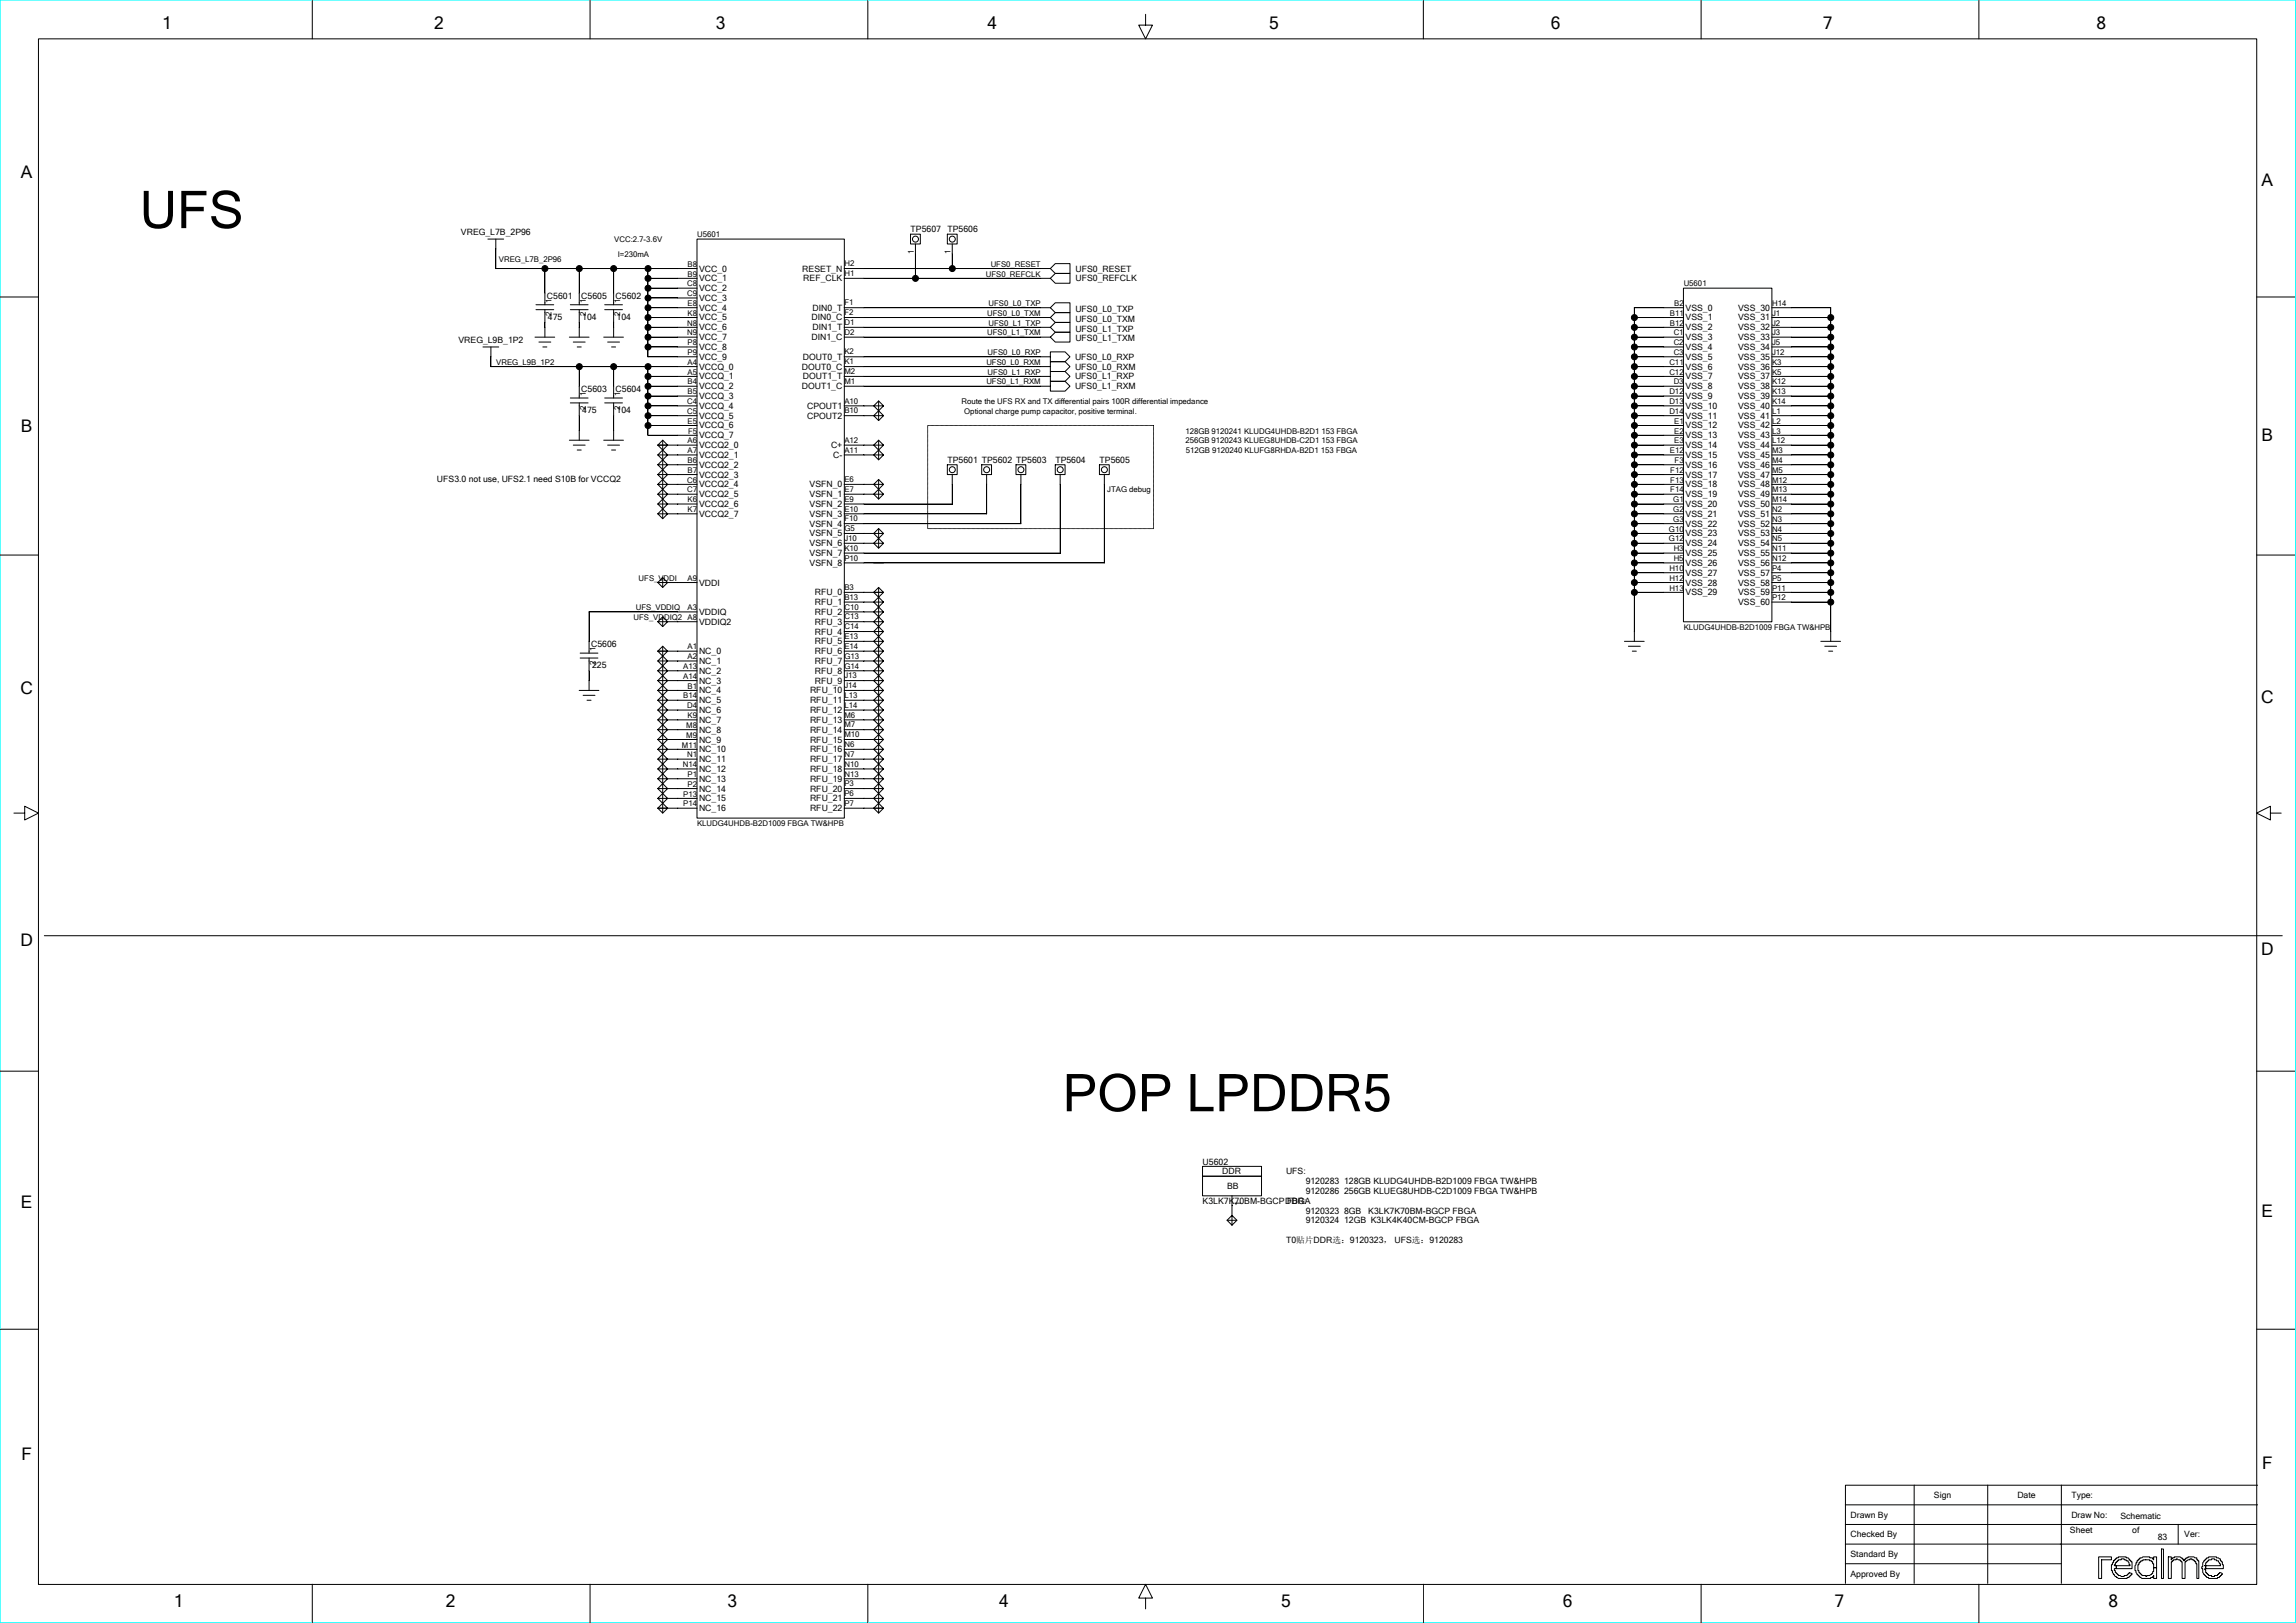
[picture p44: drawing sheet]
<svg xmlns="http://www.w3.org/2000/svg" width="297mm" height="210mm" viewBox="0 0 297 210" stroke-linecap="round" stroke-linejoin="round" font-family="sans-serif">
<defs><g id="words">
<g font-size="6.7">
<text x="18.1" y="29.5">UFS</text>
<text x="137.5" y="143.8">POP LPDDR5</text>
</g>
<g font-size="2.2">
<text x="21" y="3.8">1</text>
<text x="56.1" y="3.8">2</text>
<text x="92.6" y="3.8">3</text>
<text x="127.8" y="3.8">4</text>
<text x="164.2" y="3.8">5</text>
<text x="200.6" y="3.8">6</text>
<text x="235.8" y="3.8">7</text>
<text x="271.2" y="3.8">8</text>
<text x="2.7" y="23">A</text>
<text x="292.6" y="24.1">A</text>
<text x="2.7" y="55.9">B</text>
<text x="292.6" y="57">B</text>
<text x="2.6" y="89.8">C</text>
<text x="292.5" y="90.9">C</text>
<text x="2.6" y="122.4">D</text>
<text x="292.5" y="123.5">D</text>
<text x="2.7" y="156.3">E</text>
<text x="292.6" y="157.4">E</text>
<text x="2.8" y="188.9">F</text>
<text x="292.6" y="190.1">F</text>
<text x="22.5" y="208">1</text>
<text x="57.7" y="208">2</text>
<text x="94.1" y="208">3</text>
<text x="129.3" y="208">4</text>
<text x="165.7" y="208">5</text>
<text x="202.2" y="208">6</text>
<text x="237.3" y="208">7</text>
<text x="272.7" y="208">8</text>
</g>
<g font-size="1.1">
<text x="59.6" y="30.4">VREG_L7B_2P96</text>
<text x="90.4" y="35.1">VCC_0</text>
<text x="103.8" y="35.1">RESET_N</text>
<text x="117.8" y="30">TP5607</text>
<text x="122.6" y="30">TP5606</text>
<text x="139.1" y="35.1">UFS0_RESET</text>
<text x="70.7" y="38.7">C5601</text>
<text x="70.9" y="41.3">475</text>
<text x="75.2" y="38.7">C5605</text>
<text x="75.3" y="41.3">104</text>
<text x="79.6" y="38.7">C5602</text>
<text x="79.8" y="41.3">104</text>
<text x="90.4" y="36.4">VCC_1</text>
<text x="90.4" y="37.7">VCC_2</text>
<text x="90.4" y="38.9">VCC_3</text>
<text x="90.4" y="40.2">VCC_4</text>
<text x="90.4" y="41.5">VCC_5</text>
<text x="103.9" y="36.4">REF_CLK</text>
<text x="105" y="41.5">DIN0_C</text>
<text x="105.1" y="40.2">DIN0_T</text>
<text x="139.1" y="40.4">UFS0_L0_TXP</text>
<text x="139.1" y="41.6">UFS0_L0_TXM</text>
<text x="139.1" y="36.4">UFS0_REFCLK</text>
<text x="218" y="40.2">VSS_0</text>
<text x="218" y="41.5">VSS_1</text>
<text x="224.8" y="40.2">VSS_30</text>
<text x="224.8" y="41.5">VSS_31</text>
<text x="59.3" y="44.4">VREG_L9B_1P2</text>
<text x="90.4" y="42.7">VCC_6</text>
<text x="90.4" y="44">VCC_7</text>
<text x="90.4" y="45.3">VCC_8</text>
<text x="90.4" y="46.6">VCC_9</text>
<text x="90.4" y="47.8">VCCQ_0</text>
<text x="103.7" y="47.8">DOUT0_C</text>
<text x="103.9" y="46.6">DOUT0_T</text>
<text x="105" y="44">DIN1_C</text>
<text x="105.1" y="42.7">DIN1_T</text>
<text x="139.1" y="46.6">UFS0_L0_RXP</text>
<text x="139.1" y="47.8">UFS0_L0_RXM</text>
<text x="139.1" y="42.9">UFS0_L1_TXP</text>
<text x="139.1" y="44.2">UFS0_L1_TXM</text>
<text x="218" y="42.7">VSS_2</text>
<text x="218" y="44">VSS_3</text>
<text x="218" y="45.3">VSS_4</text>
<text x="218" y="46.6">VSS_5</text>
<text x="218" y="47.8">VSS_6</text>
<text x="224.8" y="42.7">VSS_32</text>
<text x="224.8" y="44">VSS_33</text>
<text x="224.8" y="45.3">VSS_34</text>
<text x="224.8" y="46.6">VSS_35</text>
<text x="224.8" y="47.8">VSS_36</text>
<text x="75.2" y="50.7">C5603</text>
<text x="75.3" y="53.4">475</text>
<text x="79.6" y="50.7">C5604</text>
<text x="79.8" y="53.4">104</text>
<text x="90.4" y="49.1">VCCQ_1</text>
<text x="90.4" y="50.4">VCCQ_2</text>
<text x="90.4" y="51.6">VCCQ_3</text>
<text x="90.4" y="52.9">VCCQ_4</text>
<text x="103.7" y="50.4">DOUT1_C</text>
<text x="103.9" y="49.1">DOUT1_T</text>
<text x="104.4" y="52.9">CPOUT1</text>
<text x="139.1" y="49.1">UFS0_L1_RXP</text>
<text x="139.1" y="50.4">UFS0_L1_RXM</text>
<text x="218" y="49.1">VSS_7</text>
<text x="218" y="50.4">VSS_8</text>
<text x="218" y="51.6">VSS_9</text>
<text x="218" y="52.9">VSS_10</text>
<text x="224.8" y="49.1">VSS_37</text>
<text x="224.8" y="50.4">VSS_38</text>
<text x="224.8" y="51.6">VSS_39</text>
<text x="224.8" y="52.9">VSS_40</text>
<text x="90.4" y="54.2">VCCQ_5</text>
<text x="90.4" y="55.4">VCCQ_6</text>
<text x="90.4" y="56.7">VCCQ_7</text>
<text x="90.4" y="58">VCCQ2_0</text>
<text x="90.4" y="59.3">VCCQ2_1</text>
<text x="104.4" y="54.2">CPOUT2</text>
<text x="107.5" y="58">C+</text>
<text x="107.8" y="59.3">C-</text>
<text x="122.6" y="59.9">TP5601 TP5602 TP5603</text>
<text x="136.5" y="59.9">TP5604</text>
<text x="142.2" y="59.9">TP5605</text>
<text x="218" y="54.2">VSS_11</text>
<text x="218" y="55.4">VSS_12</text>
<text x="218" y="56.7">VSS_13</text>
<text x="218" y="58">VSS_14</text>
<text x="218" y="59.3">VSS_15</text>
<text x="224.8" y="54.2">VSS_41</text>
<text x="224.8" y="55.4">VSS_42</text>
<text x="224.8" y="56.7">VSS_43</text>
<text x="224.8" y="58">VSS_44</text>
<text x="224.8" y="59.3">VSS_45</text>
<text x="56.5" y="62.4">UFS3.0 not use, UFS2.1 need S10B for VCCQ2</text>
<text x="90.4" y="60.5">VCCQ2_2</text>
<text x="90.4" y="61.8">VCCQ2_3</text>
<text x="90.4" y="63.1">VCCQ2_4</text>
<text x="90.4" y="64.3">VCCQ2_5</text>
<text x="90.4" y="65.6">VCCQ2_6</text>
<text x="104.7" y="63.1">VSFN_0</text>
<text x="104.7" y="64.3">VSFN_1</text>
<text x="104.7" y="65.6">VSFN_2</text>
<text x="218" y="60.5">VSS_16</text>
<text x="218" y="61.8">VSS_17</text>
<text x="218" y="63.1">VSS_18</text>
<text x="218" y="64.3">VSS_19</text>
<text x="218" y="65.6">VSS_20</text>
<text x="224.8" y="60.5">VSS_46</text>
<text x="224.8" y="61.8">VSS_47</text>
<text x="224.8" y="63.1">VSS_48</text>
<text x="224.8" y="64.3">VSS_49</text>
<text x="224.8" y="65.6">VSS_50</text>
<text x="90.4" y="66.9">VCCQ2_7</text>
<text x="104.7" y="66.9">VSFN_3</text>
<text x="104.7" y="68.1">VSFN_4</text>
<text x="104.7" y="69.4">VSFN_5</text>
<text x="104.7" y="70.7">VSFN_6</text>
<text x="104.7" y="72">VSFN_7</text>
<text x="218" y="66.9">VSS_21</text>
<text x="218" y="68.1">VSS_22</text>
<text x="218" y="69.4">VSS_23</text>
<text x="218" y="70.7">VSS_24</text>
<text x="218" y="72">VSS_25</text>
<text x="224.8" y="66.9">VSS_51</text>
<text x="224.8" y="68.1">VSS_52</text>
<text x="224.8" y="69.4">VSS_53</text>
<text x="224.8" y="70.7">VSS_54</text>
<text x="224.8" y="72">VSS_55</text>
<text x="90.4" y="75.8">VDDI</text>
<text x="104.7" y="73.2">VSFN_8</text>
<text x="105.4" y="77">RFU_0</text>
<text x="218" y="73.2">VSS_26</text>
<text x="218" y="74.5">VSS_27</text>
<text x="218" y="75.8">VSS_28</text>
<text x="218" y="77">VSS_29</text>
<text x="224.8" y="73.2">VSS_56</text>
<text x="224.8" y="74.5">VSS_57</text>
<text x="224.8" y="75.8">VSS_58</text>
<text x="224.8" y="77">VSS_59</text>
<text x="76.5" y="83.8">C5606</text>
<text x="90.4" y="79.6">VDDIQ</text>
<text x="90.4" y="80.8">VDDIQ2</text>
<text x="105.4" y="78.3">RFU_1</text>
<text x="105.4" y="79.6">RFU_2</text>
<text x="105.4" y="80.8">RFU_3</text>
<text x="105.4" y="82.1">RFU_4</text>
<text x="105.4" y="83.4">RFU_5</text>
<text x="224.8" y="78.3">VSS_60</text>
<text x="76.6" y="86.4">225</text>
<text x="90.4" y="84.6">NC_0</text>
<text x="90.4" y="85.9">NC_1</text>
<text x="90.4" y="87.2">NC_2</text>
<text x="90.4" y="88.5">NC_3</text>
<text x="90.4" y="89.7">NC_4</text>
<text x="104.8" y="89.7">RFU_10</text>
<text x="105.4" y="84.6">RFU_6</text>
<text x="105.4" y="85.9">RFU_7</text>
<text x="105.4" y="87.2">RFU_8</text>
<text x="105.4" y="88.5">RFU_9</text>
<text x="90.4" y="91">NC_5</text>
<text x="90.4" y="92.3">NC_6</text>
<text x="90.4" y="93.5">NC_7</text>
<text x="90.4" y="94.8">NC_8</text>
<text x="104.8" y="91">RFU_11</text>
<text x="104.8" y="92.3">RFU_12</text>
<text x="104.8" y="93.5">RFU_13</text>
<text x="104.8" y="94.8">RFU_14</text>
<text x="90.4" y="96.1">NC_9</text>
<text x="90.4" y="97.3">NC_10</text>
<text x="90.4" y="98.6">NC_11</text>
<text x="90.4" y="99.9">NC_12</text>
<text x="90.4" y="101.2">NC_13</text>
<text x="104.8" y="96.1">RFU_15</text>
<text x="104.8" y="97.3">RFU_16</text>
<text x="104.8" y="98.6">RFU_17</text>
<text x="104.8" y="99.9">RFU_18</text>
<text x="104.8" y="101.2">RFU_19</text>
<text x="90.4" y="102.4">NC_14</text>
<text x="90.4" y="103.7">NC_15</text>
<text x="90.4" y="105">NC_16</text>
<text x="104.8" y="102.4">RFU_20</text>
<text x="104.8" y="103.7">RFU_21</text>
<text x="104.8" y="105">RFU_22</text>
<text x="155.6" y="150.7">U5602</text>
<text x="155.6" y="155.7">K3LK7K70BM-BGCP FBGA</text>
<text x="158.1" y="151.9">DDR</text>
<text x="158.7" y="153.8">BB</text>
<text x="160.6" y="156" transform="rotate(-90 160.6 156)">1</text>
<text x="166.3" y="155.7">DDR:</text>
<text x="166.4" y="151.9">UFS:</text>
<text x="168.9" y="153.2">9120283 128GB KLUDG4UHDB-B2D1009 FBGA TW&amp;HPB</text>
<text x="168.9" y="154.5">9120286 256GB KLUEG8UHDB-C2D1009 FBGA TW&amp;HPB</text>
<text x="166.4" y="160.8">T0贴片DDR选：9120323， UFS选：9120283</text>
<text x="168.9" y="157">9120323 8GB</text>
<text x="168.9" y="158.3">9120324 12GB K3LK4K40CM-BGCP FBGA</text>
<text x="177" y="157">K3LK7K70BM-BGCP FBGA</text>
<text x="239.4" y="196.4">Drawn By</text>
<text x="250.2" y="193.8">Sign</text>
<text x="261" y="193.8">Date</text>
<text x="267.9" y="193.8">Type:</text>
<text x="267.9" y="196.4">Draw No:</text>
<text x="274.3" y="196.5">Schematic</text>
<text x="239.4" y="198.9">Checked By</text>
<text x="239.4" y="201.5">Standard By</text>
<text x="267.8" y="198.4">Sheet</text>
<text x="275.8" y="198.4">of</text>
<text x="279.1" y="199.3">83</text>
<text x="282.6" y="198.9">Ver:</text>
<text x="239.4" y="204">Approved By</text>
</g>
<g font-size="1">
<text x="64.5" y="33.9">VREG_L7B_2P96</text>
<text x="79.5" y="31.3">VCC:2.7-3.6V</text>
<text x="79.9" y="33.2">I=230mA</text>
<text x="88.9" y="35.8">B9</text>
<text x="88.9" y="34.5">B8</text>
<text x="90.2" y="30.7">U5601</text>
<text x="109.2" y="35.7">H1</text>
<text x="109.2" y="34.4">H2</text>
<text x="118.2" y="32.8" transform="rotate(-90 118.2 32.8)">1</text>
<text x="123" y="32.8" transform="rotate(-90 123 32.8)">1</text>
<text x="127.5" y="35.8">UFS0_REFCLK</text>
<text x="128.2" y="34.5">UFS0_RESET</text>
<text x="71.3" y="40.9" transform="rotate(-90 71.3 40.9)">2</text>
<text x="71.3" y="39.2" transform="rotate(-90 71.3 39.2)">1</text>
<text x="75.8" y="40.9" transform="rotate(-90 75.8 40.9)">2</text>
<text x="75.8" y="39.2" transform="rotate(-90 75.8 39.2)">1</text>
<text x="80.2" y="40.9" transform="rotate(-90 80.2 40.9)">2</text>
<text x="80.2" y="39.2" transform="rotate(-90 80.2 39.2)">1</text>
<text x="88.9" y="38.3">C9</text>
<text x="88.9" y="37">C8</text>
<text x="88.9" y="40.8">K8</text>
<text x="88.9" y="39.6">E8</text>
<text x="109.2" y="40.8">F2</text>
<text x="109.2" y="39.5">F1</text>
<text x="127.7" y="40.8">UFS0_L0_TXM</text>
<text x="127.9" y="39.6">UFS0_L0_TXP</text>
<text x="216" y="40.8">B11</text>
<text x="216.6" y="39.6">B2</text>
<text x="217.8" y="37">U5601</text>
<text x="229.2" y="40.8">J1</text>
<text x="229.2" y="39.6">H14</text>
<text x="64.2" y="47.2">VREG_L9B_1P2</text>
<text x="88.9" y="43.4">N9</text>
<text x="88.9" y="42.1">N8</text>
<text x="88.9" y="47.2">A4</text>
<text x="88.9" y="45.9">P9</text>
<text x="88.9" y="44.7">P8</text>
<text x="109.2" y="47.1">K1</text>
<text x="109.2" y="45.9">K2</text>
<text x="109.2" y="43.3">D2</text>
<text x="109.2" y="42.1">D1</text>
<text x="127.6" y="47.2">UFS0_L0_RXM</text>
<text x="127.7" y="43.4">UFS0_L1_TXM</text>
<text x="127.8" y="45.9">UFS0_L0_RXP</text>
<text x="127.9" y="42.1">UFS0_L1_TXP</text>
<text x="215.9" y="47.2">C11</text>
<text x="216" y="42.1">B12</text>
<text x="216.5" y="45.9">C3</text>
<text x="216.5" y="44.7">C2</text>
<text x="216.5" y="43.4">C1</text>
<text x="229.2" y="47.2">K3</text>
<text x="229.2" y="45.9">J12</text>
<text x="229.2" y="44.7">J5</text>
<text x="229.2" y="43.4">J3</text>
<text x="229.2" y="42.1">J2</text>
<text x="75.8" y="53" transform="rotate(-90 75.8 53)">2</text>
<text x="75.8" y="51.3" transform="rotate(-90 75.8 51.3)">1</text>
<text x="80.2" y="53" transform="rotate(-90 80.2 53)">2</text>
<text x="80.2" y="51.3" transform="rotate(-90 80.2 51.3)">1</text>
<text x="88.9" y="53.6">C5</text>
<text x="88.9" y="52.3">C4</text>
<text x="88.9" y="51">B5</text>
<text x="88.9" y="49.7">B4</text>
<text x="88.9" y="48.5">A5</text>
<text x="109.2" y="53.5">B10</text>
<text x="109.2" y="52.2">A10</text>
<text x="109.2" y="49.7">M1</text>
<text x="109.2" y="48.4">M2</text>
<text x="124.4" y="52.3">Route the UFS RX and TX differential pairs 100R differential impedance</text>
<text x="124.7" y="53.6">Optional charge pump capacitor, positive terminal.</text>
<text x="127.6" y="49.7">UFS0_L1_RXM</text>
<text x="127.8" y="48.5">UFS0_L1_RXP</text>
<text x="215.9" y="53.6">D14</text>
<text x="215.9" y="52.3">D13</text>
<text x="215.9" y="51">D12</text>
<text x="215.9" y="48.5">C12</text>
<text x="216.5" y="49.7">D3</text>
<text x="229.2" y="53.6">L1</text>
<text x="229.2" y="52.3">K14</text>
<text x="229.2" y="51">K13</text>
<text x="229.2" y="49.7">K12</text>
<text x="229.2" y="48.5">K5</text>
<text x="88.9" y="59.9">B6</text>
<text x="88.9" y="58.6">A7</text>
<text x="88.9" y="57.4">A6</text>
<text x="88.9" y="54.8">E5</text>
<text x="89" y="56.1">F5</text>
<text x="109.2" y="58.6">A11</text>
<text x="109.2" y="57.3">A12</text>
<text x="153.3" y="56.1">128GB 9120241 KLUDG4UHDB-B2D1 153 FBGA</text>
<text x="153.3" y="57.4">256GB 9120243 KLUEG8UHDB-C2D1 153 FBGA</text>
<text x="153.4" y="58.6">512GB 9120240 KLUFG8RHDA-B2D1 153 FBGA</text>
<text x="216" y="58.6">E12</text>
<text x="216.6" y="57.4">E3</text>
<text x="216.6" y="56.1">E2</text>
<text x="216.6" y="54.8">E1</text>
<text x="216.6" y="59.9">F3</text>
<text x="229.2" y="59.9">M4</text>
<text x="229.2" y="58.6">M3</text>
<text x="229.2" y="57.4">L12</text>
<text x="229.2" y="56.1">L3</text>
<text x="229.2" y="54.8">L2</text>
<text x="88.9" y="63.7">C7</text>
<text x="88.9" y="62.4">C6</text>
<text x="88.9" y="65">K6</text>
<text x="88.9" y="61.2">B7</text>
<text x="109.2" y="64.9">E9</text>
<text x="109.2" y="63.6">E7</text>
<text x="109.2" y="62.4">E6</text>
<text x="143.2" y="63.7">JTAG debug</text>
<text x="216.1" y="63.7">F14</text>
<text x="216.1" y="62.4">F13</text>
<text x="216.1" y="61.2">F12</text>
<text x="216.4" y="65">G1</text>
<text x="229.2" y="65">M14</text>
<text x="229.2" y="63.7">M13</text>
<text x="229.2" y="62.4">M12</text>
<text x="229.2" y="61.2">M5</text>
<text x="88.9" y="66.3">K7</text>
<text x="109.2" y="71.3">K10</text>
<text x="109.2" y="70">J10</text>
<text x="109.2" y="68.7">G5</text>
<text x="109.2" y="67.5">F10</text>
<text x="109.2" y="66.2">E10</text>
<text x="215.9" y="70.1">G12</text>
<text x="215.9" y="68.8">G10</text>
<text x="216.4" y="67.5">G3</text>
<text x="216.4" y="66.3">G2</text>
<text x="216.5" y="71.3">H3</text>
<text x="229.2" y="71.3">N11</text>
<text x="229.2" y="70.1">N5</text>
<text x="229.2" y="68.8">N4</text>
<text x="229.2" y="67.5">N3</text>
<text x="229.2" y="66.3">N2</text>
<text x="82.6" y="75.1">UFS_VDDI</text>
<text x="88.9" y="75.1">A9</text>
<text x="109.2" y="77.6">B13</text>
<text x="109.2" y="76.4">B3</text>
<text x="109.2" y="72.5">P10</text>
<text x="215.9" y="76.4">H13</text>
<text x="215.9" y="75.1">H12</text>
<text x="215.9" y="73.9">H10</text>
<text x="216.5" y="72.6">H5</text>
<text x="229.2" y="77.7">P12</text>
<text x="229.2" y="76.4">P11</text>
<text x="229.2" y="75.1">P5</text>
<text x="229.2" y="73.9">P4</text>
<text x="229.2" y="72.6">N12</text>
<text x="81.9" y="80.2">UFS_VDDIQ2 A8</text>
<text x="82.2" y="78.9">UFS_VDDIQ</text>
<text x="88.9" y="78.9">A3</text>
<text x="109.2" y="84">E14</text>
<text x="109.2" y="82.7">E13</text>
<text x="109.2" y="81.4">C14</text>
<text x="109.2" y="80.2">C13</text>
<text x="109.2" y="78.9">C10</text>
<text x="217.8" y="81.5">KLUDG4UHDB-B2D1009 FBGA TW&amp;HPB</text>
<text x="77" y="86" transform="rotate(-90 77 86)">2</text>
<text x="77" y="84.3" transform="rotate(-90 77 84.3)">1</text>
<text x="88.4" y="87.8">A14</text>
<text x="88.4" y="86.6">A13</text>
<text x="88.9" y="89.1">B1</text>
<text x="88.9" y="85.3">A2</text>
<text x="88.9" y="84">A1</text>
<text x="109.2" y="89">J14</text>
<text x="109.2" y="87.8">J13</text>
<text x="109.2" y="86.5">G14</text>
<text x="109.2" y="85.2">G13</text>
<text x="88.4" y="90.4">B14</text>
<text x="88.8" y="95.5">M9</text>
<text x="88.8" y="94.2">M8</text>
<text x="88.9" y="91.6">D4</text>
<text x="88.9" y="92.9">K9</text>
<text x="109.2" y="95.4">M10</text>
<text x="109.2" y="94.1">M7</text>
<text x="109.2" y="92.9">M6</text>
<text x="109.2" y="91.6">L14</text>
<text x="109.2" y="90.3">L13</text>
<text x="88.2" y="96.7">M11</text>
<text x="88.3" y="99.3">N14</text>
<text x="88.9" y="98">N1</text>
<text x="88.9" y="101.8">P2</text>
<text x="88.9" y="100.5">P1</text>
<text x="109.2" y="101.7">P3</text>
<text x="109.2" y="100.5">N13</text>
<text x="109.2" y="99.2">N10</text>
<text x="109.2" y="97.9">N7</text>
<text x="109.2" y="96.7">N6</text>
<text x="88.4" y="104.3">P14</text>
<text x="88.4" y="103.1">P13</text>
<text x="90.2" y="106.9">KLUDG4UHDB-B2D1009 FBGA TW&amp;HPB</text>
<text x="109.2" y="104.3">P7</text>
<text x="109.2" y="103">P6</text>
</g>
</g></defs>
<path d="M0 0h296.9v210h-296.9z" fill="none" stroke="#0ff" stroke-width=".13"/>
<g fill="none" stroke="#000" stroke-width=".13">
<path d="M5 5h286.9v200h-286.9zM40.4 .1v4.9M76.3 .1v4.9M112.3 .1v4.9M148.2 1.9v1.3h.9l-.9 1.8-.9-1.8h.9M184.1 .1v4.9M220 .1v4.9M256 .1v4.9M0 38.4h5M63.1 30.9h2.1M64.1 34.7h26.1M64.1 30.9v3.9"/>
<path d="M69.3 39.4h2.3M70.5 34.7v4.7M73.8 39.4h2.3M74.9 34.7v4.7M78.2 39.4h2.3M79.4 34.7v4.7M83.8 39.8h6.4M83.8 36h6.4M83.8 37.3h6.4M83.8 38.6h6.4M83.8 34.7v11.5h6.4M90.2 30.9h19v75h-19z"/>
<path d="M109.2 39.8h26.7M109.2 34.7h26.7M109.2 36h26.7M117.8 30.3h1.3v1.3h-1.3zM118.4 31.6v4.4M122.5 30.3h1.3v1.3h-1.3zM123.2 31.6v3.2M135.9 39.8l.6-.6h1.9v1.2h-1.9zM135.9 36l.6-.6h1.9v1.3h-1.9zM136.5 34.1h1.9v1.3h-1.9l-.6-.7zM217.8 37.3h11.4v43.2h-11.4zM217.8 39.8h-6.4v43.2"/>
<path d="M229.2 39.8h7.6v43.2M291.9 38.4h5M62.5 44.9h2M63.5 47.4h26.7M63.5 44.9v2.5M69.2 43.6h2.6M69.3 40.1h2.3M69.7 44.3h1.5M70.2 44.9h.5M70.5 40.1v3.5M73.6 57h2.6M73.6 43.6h2.6"/>
<path d="M73.8 40.1h2.3M73.8 52.1h2.3M73.8 51.5h2.3M74.2 57.6h1.5M74.2 44.3h1.5M74.7 58.2h.5M74.7 44.9h.5M74.9 47.4v4.1M74.9 40.1v3.5M74.9 52.1v4.9M78.1 57h2.5M78.1 43.6h2.5"/>
<path d="M78.2 40.1h2.3M78.2 52.1h2.3M78.2 51.5h2.3M78.6 57.6h1.5M78.6 44.3h1.5M79.1 58.2h.5M79.1 44.9h.5M79.4 40.1v3.5M79.4 52.1v4.9M79.4 47.4v4.1M83.8 44.9h6.4M83.8 43.6h6.4"/>
<path d="M83.8 41.1h6.4M83.8 48.7h6.4M83.8 50h6.4M83.8 42.4h6.4M83.8 55.1h6.4M83.8 53.8h6.4M83.8 52.5h6.4M83.8 51.2h6.4M83.8 47.4v8.9h6.4M85.1 58.9l.6-.7 .7 .7-.7 .6-.6-.6h5.1M85.7 56.9v10.2M86.4 57.6h-1.3l.6 .6 .7-.6-.7-.6-.6 .6h5.1"/>
<path d="M109.2 52.5h5.1l-.6 .6-.7-.6 .7-.6 .6 .6M109.2 53.8h5.1l-.6 .6-.7-.6 .7-.7 .6 .7M109.2 57.6h5.1l-.6 .6-.7-.6 .7-.6 .6 .6M109.2 58.9h5.1l-.6 .6-.7-.6 .7-.7 .6 .7M109.2 46.2h26.7M109.2 43.6h26.7M109.2 41.1h26.7M109.2 47.4h26.7M109.2 48.7h26.7M109.2 50h26.7M109.2 42.4h26.7M113.7 51.9v2.5"/>
<path d="M113.7 56.9v2.6M120 55.1h29.2v13.3h-29.2zM135.9 45.5h1.9l.6 .7-.6 .6h-1.9zM135.9 41.1l.6-.7h1.9v1.3h-1.9zM135.9 46.8h1.9l.6 .6-.6 .7h-1.9zM135.9 48.1h1.9l.6 .6-.6 .6h-1.9zM135.9 49.3h1.9l.6 .7-.6 .6h-1.9zM135.9 42.4l.6-.7h1.9v1.3h-1.9zM135.9 43.6l.6-.6h1.9v1.3h-1.9zM211.4 46.2h6.4M211.4 57.6h6.4M211.4 44.9h6.4"/>
<path d="M211.4 43.6h6.4M211.4 41.1h6.4M211.4 47.4h6.4M211.4 48.7h6.4M211.4 50h6.4M211.4 42.4h6.4M211.4 58.9h6.4M211.4 56.3h6.4M211.4 55.1h6.4M211.4 53.8h6.4M211.4 52.5h6.4M211.4 51.2h6.4"/>
<path d="M229.2 46.2h7.6M229.2 57.6h7.6M229.2 44.9h7.6M229.2 43.6h7.6M229.2 47.4h7.6M229.2 48.7h7.6M229.2 50h7.6M229.2 42.4h7.6M229.2 58.9h7.6M229.2 56.3h7.6M229.2 55.1h7.6M229.2 52.5h7.6"/>
<path d="M229.2 51.2h7.6M236.8 41.1h-7.6M236.8 53.8h-7.6M0 71.8h5M85.1 60.1l.6-.6 .7 .6-.7 .7-.6-.7h5.1M85.1 61.4l.6-.6 .7 .6-.7 .6-.6-.6h5.1M85.1 62.7l.6-.7 .7 .7-.7 .6-.6-.6h5.1M85.1 63.9l.6-.6 .7 .6-.7 .7-.6-.7h5.1M85.1 65.2l.6-.6 .7 .6-.7 .6-.6-.6h5.1M85.1 66.5l.6-.7 .7 .7-.7 .6-.6-.6h5.1M85.1 75.4l.6-.7 .7 .7-.7 .6-.6-.6h5.1M85.7 74.7v1.3"/>
<path d="M85.7 79.8v1.3M90.2 79.2h-14v5.3M109.2 62.7h5.1l-.6 .6-.7-.6 .7-.7 .6 .7M109.2 63.9h5.1l-.6 .7-.7-.7 .7-.6 .6 .6M109.2 69h5.1l-.6 .7-.7-.7 .7-.6 .6 .6M109.2 70.3h5.1l-.6 .6-.7-.6 .7-.6 .6 .6M109.2 76.6h5.1l-.6-.6-.7 .6 .7 .7 .6-.7h-1.3M109.2 77.9h5.1l-.6 .6-.7-.6 .7-.6 .6 .6M109.2 79.2h5.1l-.6 .6-.7-.6 .7-.7 .6 .7M113.7 62v2.6M113.7 68.4v2.5M113.7 76v29.2"/>
<path d="M122.5 60.1h1.3v1.3h-1.3zM123.2 61.4v3.8h-14M127 60.1h1.3v1.3h-1.3zM127.6 61.4v5.1h-18.4M131.4 60.1h1.3v1.3h-1.3zM132.1 61.4v6.4h-22.9M136.5 60.1h1.3v1.3h-1.3zM137.1 61.4v10.2h-27.9M142.2 60.1h1.3v1.3h-1.3zM142.9 61.4v11.4M142.9 72.8h-33.7M211.4 75.4h6.4"/>
<path d="M211.4 74.1h6.4M211.4 72.8h6.4M211.4 71.6h6.4M211.4 70.3h6.4M211.4 69h6.4M211.4 67.8h6.4M211.4 66.5h6.4M211.4 65.2h6.4M211.4 63.9h6.4M211.4 62.7h6.4M211.4 61.4h6.4M211.4 60.1h6.4"/>
<path d="M211.4 76.6h6.4M229.2 75.4h7.6M229.2 74.1h7.6M229.2 71.6h7.6M229.2 70.3h7.6M229.2 69h7.6M229.2 67.8h7.6M229.2 65.2h7.6M229.2 63.9h7.6M229.2 62.7h7.6M229.2 61.4h7.6M229.2 76.6h7.6"/>
<path d="M236.8 72.8h-7.6M236.8 66.5h-7.6M236.8 60.1h-7.6M236.8 77.9h-7.6M291.9 71.8h5M74.9 89.3h2.6M75 85.1h2.3M75 84.5h2.3M75.4 90h1.6M75.9 90.6h.6M76.2 85.1v4.2M85.1 95.7l.6-.7 .7 .7-.7 .6-.6-.6h5.1"/>
<path d="M85.1 97l.6-.7 .7 .7-.7 .6-.6-.6h5.1M85.1 98.2l.6-.6 .7 .6-.7 .7-.6-.7h5.1M85.1 99.5l.6-.6 .7 .6-.7 .6-.6-.6h5.1M85.1 85.5l.6-.6 .7 .6-.7 .7-.6-.7h5.1M85.1 86.8l.6-.6 .7 .6-.7 .6-.6-.6h5.1M85.1 88.1l.6-.7 .7 .7-.7 .6-.6-.6h5.1M85.1 89.3l.6-.6 .7 .6-.7 .7-.6-.7h5.1M85.1 90.6l.6-.6 .7 .6-.7 .6-.6-.6h5.1M85.1 91.9l.6-.7 .7 .7-.7 .6-.6-.6h5.1M85.1 93.1l.6-.6 .7 .6-.7 .7-.6-.7h5.1M85.1 94.4l.6-.6 .7 .6-.7 .6-.6-.6h5.1M85.1 80.4l.6-.6 .7 .6-.7 .7-.6-.7h5.1"/>
<path d="M85.7 83.6v21.6M86.4 84.3h-1.3l.6 .6 .7-.6-.7-.7-.6 .7h5.1M109.2 80.4h5.1l-.6 .7-.7-.7 .7-.6 .6 .6M109.2 81.7h5.1l-.6 .6-.7-.6 .7-.6 .6 .6M109.2 83h5.1l-.6 .6-.7-.6 .7-.7 .6 .7M109.2 84.3h5.1l-.6 .6-.7-.6 .7-.7 .6 .7M109.2 85.5h5.1l-.6 .7-.7-.7 .7-.6 .6 .6M109.2 86.8h5.1l-.6 .6-.7-.6 .7-.6 .6 .6M109.2 88.1h5.1l-.6 .6-.7-.6 .7-.7 .6 .7M109.2 89.3h5.1l-.6 .7-.7-.7 .7-.6 .6 .6M109.2 90.6h5.1l-.6 .6-.7-.6 .7-.6 .6 .6M109.2 91.9h5.1l-.6 .6-.7-.6 .7-.7 .6 .7"/>
<path d="M109.2 93.1h5.1l-.6 .7-.7-.7 .7-.6 .6 .6M109.2 94.4h5.1l-.6 .6-.7-.6 .7-.6 .6 .6M109.2 95.7h5.1l-.6 .6-.7-.6 .7-.7 .6 .7M109.2 97h5.1l-.6 .6-.7-.6 .7-.7 .6 .7M109.2 98.2h5.1l-.6 .7-.7-.7 .7-.6 .6 .6M109.2 99.5h5.1l-.6 .6-.7-.6 .7-.6 .6 .6M210.1 83h2.6M210.6 83.6h1.6M211.1 84.3h.6M235.5 83h2.6M236 83.6h1.6M236.5 84.3h.6"/>
<path d="M1.8 105.2h1.4v-.9l1.8 .9-1.8 .9v-.9M85.1 100.8l.6-.7 .7 .7-.7 .6-.6-.6h5.1M85.1 102l.6-.6 .7 .6-.7 .7-.6-.7h5.1M85.1 103.3l.6-.6 .7 .6-.7 .6-.6-.6h5.1M86.4 104.6h-1.3l.6 .6 .7-.6-.7-.7-.6 .7h5.1M109.2 100.8h5.1l-.6 .6-.7-.6 .7-.7 .6 .7M109.2 102h5.1l-.6 .7-.7-.7 .7-.6 .6 .6M109.2 103.3h5.1l-.6 .6-.7-.6 .7-.6 .6 .6M109.2 104.6h5.1l-.6-.7-.7 .7 .7 .6 .6-.6h-1.3M293.7 105.2v-.9l-1.8 .9 1.8 .9v-.9h1.4M0 138.6h5M5.7 121.1h289.5"/>
<path d="M291.9 138.6h5M155.6 152.2h7.6v2.5h-7.6zM155.6 150.9h7.6v1.3h-7.6zM158.7 157.9h1.3M159.4 154.7v3.8l.6-.6-.6-.6-.7 .6 .7 .6M0 172h5M291.9 172h5M238.7 194.7h53.3M238.7 199.8h53.2M238.7 197.3h53.2M247.6 192.2v12.7M257.1 192.2v12.7"/>
<path d="M266.6 192.2v12.7M281.8 197.2v2.6M292 192.2h-53.3v12.7M40.4 205v5M76.3 205v5M112.3 205v5M148.2 206.8h.9l-.9-1.8-.9 1.8h.9v1.4M184.1 205v5M220 205v5M238.7 202.3h27.9M256 205v5M271.5 201.4h1.6v.4h-1.2v2.4h-.4z"/>
<path d="M273.6 201.7h.2v-.1h.2v-.2h1v.2h.3l.1 .2h.1v.2l.3 .1v.9h-2v-.4h1.7v-.1h-.1l-.1-.5-.5-.2v-.1l-.8 .1-.1 .3-.3 .1v.3h-.1v.1h.3v.4h-.3v.2h.1v.3h.2v.1l.2 .1v.2l.8 .1v-.1h.4l.1-.3h.1v-.1l.4 .1v.1l-.3 .2-.1 .2h-.2v.1h-1.2l-.2-.1v-.1h-.2l-.1-.3h-.1l-.1-.5h-.2v-.7h.2l.1-.5h.1zM276.6 201.8h.1l.1-.2h.3l.1-.2h.9v.2h.4l.1 .2v-.4h.4v1.4h-.4v-.5h-.1v-.2h-.2v-.1h-.2v-.2h-.9v.2h-.3v.1l-.2 .1v.3h-.1v.7h.1v.3l.2 .1 .2 .3h.5v.1h.1v-.1h.4l.2-.2v-.1h.2v-.3h.1v-.5h.4v1.4h-.4v-.3v.1h-.1v.1h-.3v.1h-1.1l-.3-.1-.1-.2h-.1v-.2h-.2l-.1-.4a1.02 1.02 0 0 1 0-1zM279.6 200.4h.3v3.8h-.3zM280.5 201.4h.4v.4l.1-.2h.3v-.2h.7l.3 .2v.1h.1l.1 .3v-.2l.3-.1v-.1h.2v-.2h.8l.1 .2h.3v.2l.2 .2v2.2h-.2v-1.9h-.2v-.2h-.1v-.1h-.1v-.2h-.3v-.1h-.2v.1h-.3l-.2 .2v.1h-.2v2.1h-.3v-2.1l-.3-.1v-.2h-.2l-.2-.1h-.1v.1h-.4v.2l-.2 .1v2.1h-.4zM285.1 202h.1v-.2l.2-.1v-.1h.3v-.2h1v.2l.5 .1v.3l.3 .1v.4h.1v.5h-2.3v-.4h1.9v-.3h-.1l-.1-.3h-.3v-.2h-.2v-.1h-.4v.1h-.4l-.1 .3-.3 .1v.4h-.1h.1v.4h-.1v.1h.1v.4h.1v.1h.2l.1 .3h.4v.1l.7-.1 .2-.3h.1v-.1l.4 .1v.1h-.2v.2h-.1l-.1 .2h-.3v.1h-1.1v-.1h-.3l-.1-.2h-.1v-.2h-.1l-.2-.2v-.5h-.1z"/>
<circle cx="70.5" cy="34.8" r=".39"/>
<circle cx="74.9" cy="34.8" r=".39"/>
<circle cx="79.4" cy="34.8" r=".39"/>
<circle cx="83.8" cy="34.8" r=".39"/>
<circle cx="83.8" cy="36" r=".39"/>
<circle cx="83.8" cy="38.6" r=".39"/>
<circle cx="83.8" cy="37.3" r=".39"/>
<circle cx="83.8" cy="39.8" r=".39"/>
<circle cx="118.4" cy="36" r=".39"/>
<circle cx="118.4" cy="30.9" r=".39"/>
<circle cx="123.2" cy="30.9" r=".39"/>
<circle cx="123.2" cy="34.8" r=".39"/>
<circle cx="74.9" cy="47.4" r=".39"/>
<circle cx="79.4" cy="47.4" r=".39"/>
<circle cx="83.8" cy="51.2" r=".39"/>
<circle cx="83.8" cy="52.5" r=".39"/>
<circle cx="83.8" cy="44.9" r=".39"/>
<circle cx="83.8" cy="47.4" r=".39"/>
<circle cx="83.8" cy="53.8" r=".39"/>
<circle cx="83.8" cy="42.4" r=".39"/>
<circle cx="83.8" cy="48.7" r=".39"/>
<circle cx="83.8" cy="41.1" r=".39"/>
<circle cx="83.8" cy="50" r=".39"/>
<circle cx="83.8" cy="55.1" r=".39"/>
<circle cx="83.8" cy="43.6" r=".39"/>
<circle cx="211.4" cy="42.4" r=".39"/>
<circle cx="211.4" cy="47.4" r=".39"/>
<circle cx="211.4" cy="58.9" r=".39"/>
<circle cx="211.4" cy="43.6" r=".39"/>
<circle cx="211.4" cy="48.7" r=".39"/>
<circle cx="211.4" cy="55.1" r=".39"/>
<circle cx="211.4" cy="56.3" r=".39"/>
<circle cx="211.4" cy="41.1" r=".39"/>
<circle cx="211.4" cy="44.9" r=".39"/>
<circle cx="211.4" cy="51.2" r=".39"/>
<circle cx="211.4" cy="50" r=".39"/>
<circle cx="211.4" cy="52.5" r=".39"/>
<circle cx="211.4" cy="53.8" r=".39"/>
<circle cx="211.4" cy="57.6" r=".39"/>
<circle cx="211.4" cy="46.2" r=".39"/>
<circle cx="236.8" cy="56.3" r=".39"/>
<circle cx="236.8" cy="57.6" r=".39"/>
<circle cx="236.8" cy="43.6" r=".39"/>
<circle cx="236.8" cy="55.1" r=".39"/>
<circle cx="236.8" cy="50" r=".39"/>
<circle cx="236.8" cy="46.2" r=".39"/>
<circle cx="236.8" cy="41.1" r=".39"/>
<circle cx="236.8" cy="42.4" r=".39"/>
<circle cx="236.8" cy="47.4" r=".39"/>
<circle cx="236.8" cy="58.9" r=".39"/>
<circle cx="236.8" cy="52.5" r=".39"/>
<circle cx="236.8" cy="51.2" r=".39"/>
<circle cx="236.8" cy="48.7" r=".39"/>
<circle cx="236.8" cy="53.8" r=".39"/>
<circle cx="236.8" cy="44.9" r=".39"/>
<circle cx="123.2" cy="60.8" r=".39"/>
<circle cx="127.6" cy="60.8" r=".39"/>
<circle cx="132.1" cy="60.8" r=".39"/>
<circle cx="137.1" cy="60.8" r=".39"/>
<circle cx="142.9" cy="60.8" r=".39"/>
<circle cx="211.4" cy="63.9" r=".39"/>
<circle cx="211.4" cy="72.8" r=".39"/>
<circle cx="211.4" cy="60.1" r=".39"/>
<circle cx="211.4" cy="74.1" r=".39"/>
<circle cx="211.4" cy="71.6" r=".39"/>
<circle cx="211.4" cy="61.4" r=".39"/>
<circle cx="211.4" cy="65.2" r=".39"/>
<circle cx="211.4" cy="62.7" r=".39"/>
<circle cx="211.4" cy="66.5" r=".39"/>
<circle cx="211.4" cy="67.8" r=".39"/>
<circle cx="211.4" cy="69" r=".39"/>
<circle cx="211.4" cy="70.3" r=".39"/>
<circle cx="211.4" cy="75.4" r=".39"/>
<circle cx="211.4" cy="76.6" r=".39"/>
<circle cx="236.8" cy="72.8" r=".39"/>
<circle cx="236.8" cy="69" r=".39"/>
<circle cx="236.8" cy="77.9" r=".39"/>
<circle cx="236.8" cy="66.5" r=".39"/>
<circle cx="236.8" cy="62.7" r=".39"/>
<circle cx="236.8" cy="76.6" r=".39"/>
<circle cx="236.8" cy="75.4" r=".39"/>
<circle cx="236.8" cy="65.2" r=".39"/>
<circle cx="236.8" cy="71.6" r=".39"/>
<circle cx="236.8" cy="63.9" r=".39"/>
<circle cx="236.8" cy="61.4" r=".39"/>
<circle cx="236.8" cy="60.1" r=".39"/>
<circle cx="236.8" cy="67.8" r=".39"/>
<circle cx="236.8" cy="74.1" r=".39"/>
<circle cx="236.8" cy="70.3" r=".39"/>
</g>
<g fill="#000">
<path d="M83.8 39.8v1.3z" fill-rule="evenodd"/>
<path d="M83.8 38.6v1.2z" fill-rule="evenodd"/>
<path d="M83.8 37.3v1.3z" fill-rule="evenodd"/>
<path d="M83.8 36v1.3z" fill-rule="evenodd"/>
<path d="M83.8 34.7v1.3z" fill-rule="evenodd"/>
<path d="M123.2 32.8v1.9z" fill-rule="evenodd"/>
<path d="M211.4 39.8v1.3z" fill-rule="evenodd"/>
<path d="M236.8 39.8v1.3z" fill-rule="evenodd"/>
<path d="M63.5 46.2v1.2z" fill-rule="evenodd"/>
<path d="M70.5 41.7v.7z" fill-rule="evenodd"/>
<path d="M74.9 53.8v1.9z" fill-rule="evenodd"/>
<path d="M74.9 41.7v.7z" fill-rule="evenodd"/>
<path d="M79.4 41.7v.7z" fill-rule="evenodd"/>
<path d="M79.4 53.8v1.9z" fill-rule="evenodd"/>
<path d="M83.8 55.1v1.2z" fill-rule="evenodd"/>
<path d="M83.8 53.8v1.3z" fill-rule="evenodd"/>
<path d="M83.8 52.5v1.3z" fill-rule="evenodd"/>
<path d="M83.8 51.2v1.3z" fill-rule="evenodd"/>
<path d="M83.8 50v1.2z" fill-rule="evenodd"/>
<path d="M83.8 48.7v1.3z" fill-rule="evenodd"/>
<path d="M83.8 47.4v1.3z" fill-rule="evenodd"/>
<path d="M83.8 44.9v1.3z" fill-rule="evenodd"/>
<path d="M83.8 43.6v1.3z" fill-rule="evenodd"/>
<path d="M83.8 42.4v1.2z" fill-rule="evenodd"/>
<path d="M83.8 41.1v1.3z" fill-rule="evenodd"/>
<path d="M211.4 41.1v1.3z" fill-rule="evenodd"/>
<path d="M211.4 42.4v1.2z" fill-rule="evenodd"/>
<path d="M211.4 43.6v1.3z" fill-rule="evenodd"/>
<path d="M211.4 44.9v1.3z" fill-rule="evenodd"/>
<path d="M211.4 46.2v1.2z" fill-rule="evenodd"/>
<path d="M211.4 47.4v1.3z" fill-rule="evenodd"/>
<path d="M211.4 48.7v1.3z" fill-rule="evenodd"/>
<path d="M211.4 50v1.2z" fill-rule="evenodd"/>
<path d="M211.4 51.2v1.3z" fill-rule="evenodd"/>
<path d="M211.4 52.5v1.3z" fill-rule="evenodd"/>
<path d="M211.4 53.8v1.3z" fill-rule="evenodd"/>
<path d="M211.4 55.1v1.2z" fill-rule="evenodd"/>
<path d="M211.4 56.3v1.3z" fill-rule="evenodd"/>
<path d="M211.4 57.6v1.3z" fill-rule="evenodd"/>
<path d="M211.4 58.9v1.2z" fill-rule="evenodd"/>
<path d="M236.8 58.9v1.2z" fill-rule="evenodd"/>
<path d="M236.8 57.6v1.3z" fill-rule="evenodd"/>
<path d="M236.8 56.3v1.3z" fill-rule="evenodd"/>
<path d="M236.8 55.1v1.2z" fill-rule="evenodd"/>
<path d="M236.8 53.8v1.3z" fill-rule="evenodd"/>
<path d="M236.8 52.5v1.3z" fill-rule="evenodd"/>
<path d="M236.8 51.2v1.3z" fill-rule="evenodd"/>
<path d="M236.8 50v1.2z" fill-rule="evenodd"/>
<path d="M236.8 48.7v1.3z" fill-rule="evenodd"/>
<path d="M236.8 47.4v1.3z" fill-rule="evenodd"/>
<path d="M236.8 46.2v1.2z" fill-rule="evenodd"/>
<path d="M236.8 44.9v1.3z" fill-rule="evenodd"/>
<path d="M236.8 43.6v1.3z" fill-rule="evenodd"/>
<path d="M236.8 42.4v1.2z" fill-rule="evenodd"/>
<path d="M236.8 41.1v1.3z" fill-rule="evenodd"/>
<path d="M211.4 60.1v1.3z" fill-rule="evenodd"/>
<path d="M211.4 61.4v1.3z" fill-rule="evenodd"/>
<path d="M211.4 62.7v1.2z" fill-rule="evenodd"/>
<path d="M211.4 63.9v1.3z" fill-rule="evenodd"/>
<path d="M211.4 65.2v1.3z" fill-rule="evenodd"/>
<path d="M211.4 66.5v1.3z" fill-rule="evenodd"/>
<path d="M211.4 67.8v1.2z" fill-rule="evenodd"/>
<path d="M211.4 69v1.3z" fill-rule="evenodd"/>
<path d="M211.4 70.3v1.3z" fill-rule="evenodd"/>
<path d="M211.4 71.6v1.2z" fill-rule="evenodd"/>
<path d="M211.4 72.8v1.3z" fill-rule="evenodd"/>
<path d="M211.4 74.1v1.3z" fill-rule="evenodd"/>
<path d="M211.4 75.4v1.2z" fill-rule="evenodd"/>
<path d="M236.8 76.6v1.3z" fill-rule="evenodd"/>
<path d="M236.8 75.4v1.2z" fill-rule="evenodd"/>
<path d="M236.8 74.1v1.3z" fill-rule="evenodd"/>
<path d="M236.8 72.8v1.3z" fill-rule="evenodd"/>
<path d="M236.8 71.6v1.2z" fill-rule="evenodd"/>
<path d="M236.8 70.3v1.3z" fill-rule="evenodd"/>
<path d="M236.8 69v1.3z" fill-rule="evenodd"/>
<path d="M236.8 67.8v1.2z" fill-rule="evenodd"/>
<path d="M236.8 66.5v1.3z" fill-rule="evenodd"/>
<path d="M236.8 65.2v1.3z" fill-rule="evenodd"/>
<path d="M236.8 63.9v1.3z" fill-rule="evenodd"/>
<path d="M236.8 62.7v1.2z" fill-rule="evenodd"/>
<path d="M236.8 61.4v1.3z" fill-rule="evenodd"/>
<path d="M236.8 60.1v1.3z" fill-rule="evenodd"/>
<path d="M76.2 86.8v1.3z" fill-rule="evenodd"/>
<circle cx="70.5" cy="34.8" r=".39"/>
<circle cx="74.9" cy="34.8" r=".39"/>
<circle cx="79.4" cy="34.8" r=".39"/>
<circle cx="83.8" cy="36" r=".39"/>
<circle cx="83.8" cy="37.3" r=".39"/>
<circle cx="83.8" cy="38.6" r=".39"/>
<circle cx="83.8" cy="34.8" r=".39"/>
<circle cx="83.8" cy="39.8" r=".39"/>
<circle cx="118.4" cy="36" r=".39"/>
<circle cx="123.2" cy="34.8" r=".39"/>
<circle cx="74.9" cy="47.4" r=".39"/>
<circle cx="79.4" cy="47.4" r=".39"/>
<circle cx="83.8" cy="55.1" r=".39"/>
<circle cx="83.8" cy="48.7" r=".39"/>
<circle cx="83.8" cy="42.4" r=".39"/>
<circle cx="83.8" cy="47.4" r=".39"/>
<circle cx="83.8" cy="41.1" r=".39"/>
<circle cx="83.8" cy="53.8" r=".39"/>
<circle cx="83.8" cy="43.6" r=".39"/>
<circle cx="83.8" cy="50" r=".39"/>
<circle cx="83.8" cy="44.9" r=".39"/>
<circle cx="83.8" cy="52.5" r=".39"/>
<circle cx="83.8" cy="51.2" r=".39"/>
<circle cx="211.4" cy="55.1" r=".39"/>
<circle cx="211.4" cy="42.4" r=".39"/>
<circle cx="211.4" cy="48.7" r=".39"/>
<circle cx="211.4" cy="53.8" r=".39"/>
<circle cx="211.4" cy="41.1" r=".39"/>
<circle cx="211.4" cy="47.4" r=".39"/>
<circle cx="211.4" cy="43.6" r=".39"/>
<circle cx="211.4" cy="50" r=".39"/>
<circle cx="211.4" cy="56.3" r=".39"/>
<circle cx="211.4" cy="52.5" r=".39"/>
<circle cx="211.4" cy="44.9" r=".39"/>
<circle cx="211.4" cy="51.2" r=".39"/>
<circle cx="211.4" cy="46.2" r=".39"/>
<circle cx="211.4" cy="57.6" r=".39"/>
<circle cx="211.4" cy="58.9" r=".39"/>
<circle cx="236.8" cy="48.7" r=".39"/>
<circle cx="236.8" cy="55.1" r=".39"/>
<circle cx="236.8" cy="42.4" r=".39"/>
<circle cx="236.8" cy="53.8" r=".39"/>
<circle cx="236.8" cy="47.4" r=".39"/>
<circle cx="236.8" cy="41.1" r=".39"/>
<circle cx="236.8" cy="50" r=".39"/>
<circle cx="236.8" cy="43.6" r=".39"/>
<circle cx="236.8" cy="56.3" r=".39"/>
<circle cx="236.8" cy="52.5" r=".39"/>
<circle cx="236.8" cy="58.9" r=".39"/>
<circle cx="236.8" cy="51.2" r=".39"/>
<circle cx="236.8" cy="44.9" r=".39"/>
<circle cx="236.8" cy="46.2" r=".39"/>
<circle cx="236.8" cy="57.6" r=".39"/>
<circle cx="211.4" cy="67.8" r=".39"/>
<circle cx="211.4" cy="74.1" r=".39"/>
<circle cx="211.4" cy="61.4" r=".39"/>
<circle cx="211.4" cy="72.8" r=".39"/>
<circle cx="211.4" cy="66.5" r=".39"/>
<circle cx="211.4" cy="60.1" r=".39"/>
<circle cx="211.4" cy="62.7" r=".39"/>
<circle cx="211.4" cy="75.4" r=".39"/>
<circle cx="211.4" cy="69" r=".39"/>
<circle cx="211.4" cy="76.6" r=".39"/>
<circle cx="211.4" cy="65.2" r=".39"/>
<circle cx="211.4" cy="63.9" r=".39"/>
<circle cx="211.4" cy="70.3" r=".39"/>
<circle cx="211.4" cy="71.6" r=".39"/>
<circle cx="236.8" cy="74.1" r=".39"/>
<circle cx="236.8" cy="61.4" r=".39"/>
<circle cx="236.8" cy="67.8" r=".39"/>
<circle cx="236.8" cy="60.1" r=".39"/>
<circle cx="236.8" cy="66.5" r=".39"/>
<circle cx="236.8" cy="72.8" r=".39"/>
<circle cx="236.8" cy="69" r=".39"/>
<circle cx="236.8" cy="62.7" r=".39"/>
<circle cx="236.8" cy="75.4" r=".39"/>
<circle cx="236.8" cy="63.9" r=".39"/>
<circle cx="236.8" cy="76.6" r=".39"/>
<circle cx="236.8" cy="65.2" r=".39"/>
<circle cx="236.8" cy="77.9" r=".39"/>
<circle cx="236.8" cy="71.6" r=".39"/>
<circle cx="236.8" cy="70.3" r=".39"/>
</g>
<use href="#words"/>
</svg>
